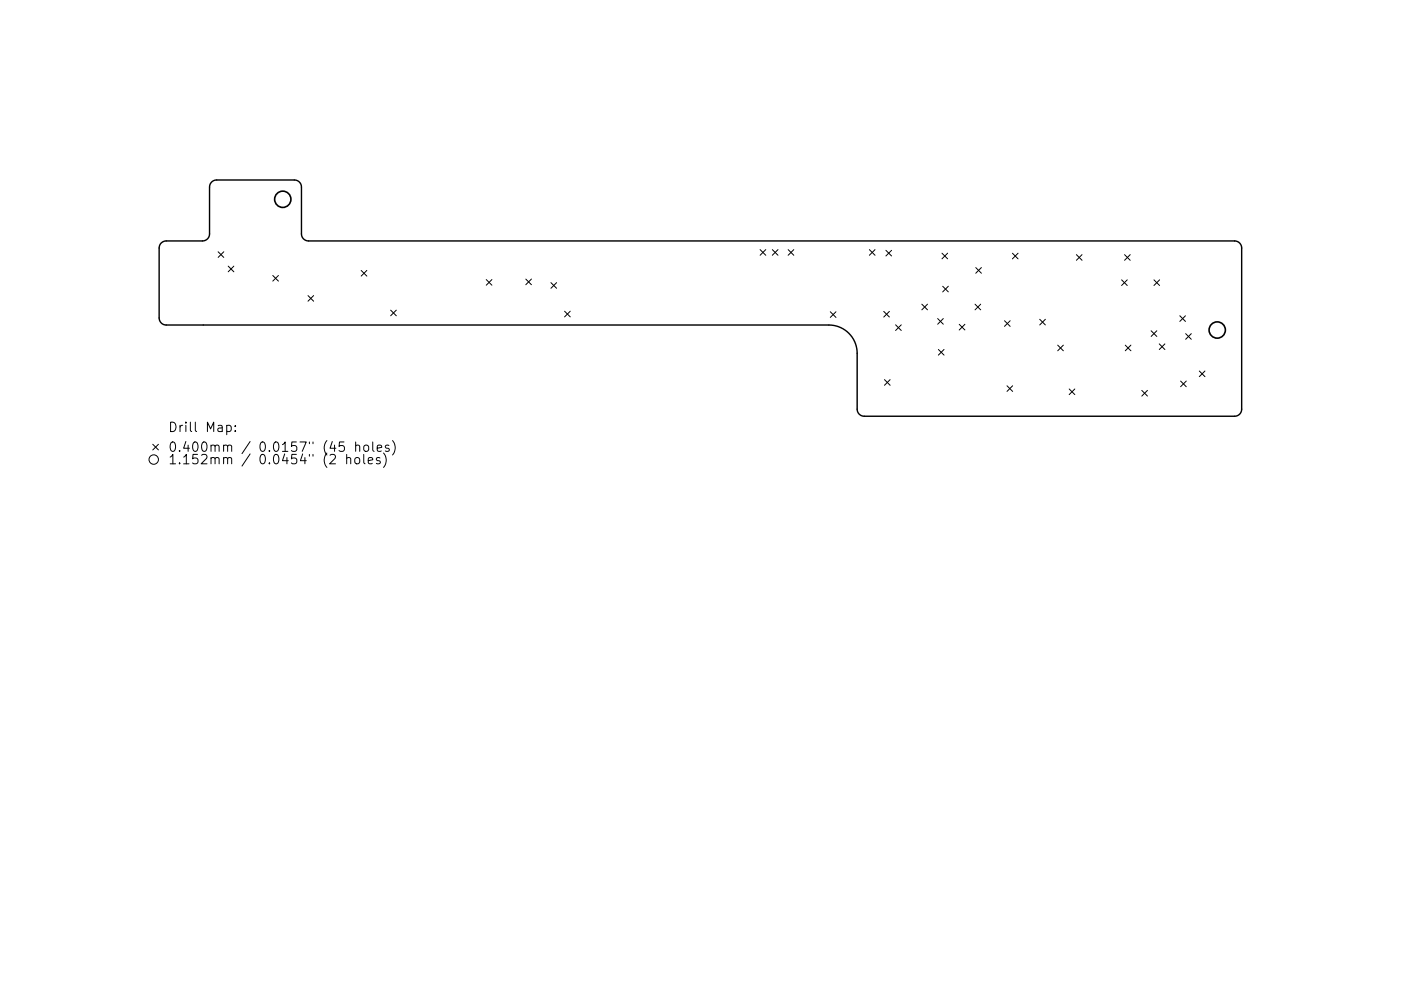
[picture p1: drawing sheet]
<svg xmlns="http://www.w3.org/2000/svg" width="297mm" height="210mm" viewBox="0 0 297 210" stroke-linecap="round" stroke-linejoin="round" font-family="sans-serif">
<defs><g id="words">
<g font-size="2.8">
<text x="35.6" y="91.7">Drill Map:</text>
<text x="35.6" y="95.9">0.400mm / 0.0157&quot; (45 holes)</text>
<text x="35.6" y="98.5">1.152mm / 0.0454&quot; (2 holes)</text>
</g>
</g></defs>
<path d="M44.9 38.6l.4-.3 .6-.1h16.5a1.5 1.5 0 0 1 1.5 1.5v9.9a1.5 1.5 0 0 0 1.5 1.5h196.4a1.5 1.5 0 0 1 1.5 1.5v34.2a1.5 1.5 0 0 1-1.5 1.5h-78.6a1.5 1.5 0 0 1-1.5-1.5v-11.8a6 6 0 0 0-6-6h-140.5a1.5 1.5 0 0 1-1.5-1.5v-14.9a1.5 1.5 0 0 1 1.5-1.5h7.7a1.5 1.5 0 0 0 1.5-1.5v-9.9l.2-.6z" fill="none" stroke="#000" stroke-width=".3"/>
<g fill="none" stroke="#000" stroke-width=".21">
<path d="M46.2 53.4l1.2 1.2M47.4 53.4l-1.2 1.2M48.4 56.5l1.2 1.2M49.6 56.5l-1.2 1.2M57.8 58.4l1.2 1.2M59 58.4l-1.2 1.2M76.6 57.4l1.2 1.2M77.8 57.4l-1.2 1.2M103.1 59.3l1.2 1.2M104.3 59.3l-1.2 1.2M111.5 59.2l1.2 1.2M112.7 59.2l-1.2 1.2"/>
<path d="M116.8 60l1.2 1.2M118 60l-1.2 1.2M161.2 53l1.2 1.2M162.4 53l-1.2 1.2M163.7 53l1.2 1.2M164.9 53l-1.2 1.2M167.1 53l1.2 1.2M168.3 53l-1.2 1.2M184.3 53l1.2 1.2M185.5 53l-1.2 1.2M187.8 53.1l1.2 1.2M189 53.1l-1.2 1.2"/>
<path d="M199.7 53.7l1.2 1.2M200.9 53.7l-1.2 1.2M206.9 56.8l1.2 1.2M208.1 56.8l-1.2 1.2M214.7 53.7l1.2 1.2M215.9 53.7l-1.2 1.2M228.2 54l1.2 1.2M229.4 54l-1.2 1.2M237.8 59.4l1.2 1.2M238.4 54l1.2 1.2M239 59.4l-1.2 1.2M239.6 54l-1.2 1.2"/>
<path d="M244.7 59.4l1.2 1.2M245.9 59.4l-1.2 1.2M65.3 62.7l1.2 1.2M66.5 62.7l-1.2 1.2M82.8 65.8l1.2 1.2M84 65.8l-1.2 1.2M119.7 66l1.2 1.2M120.9 66l-1.2 1.2M176 66.1l1.2 1.2M177.2 66.1l-1.2 1.2M187.4 66.1l1.2 1.2M188.6 66.1l-1.2 1.2"/>
<path d="M189.9 68.9l1.2 1.2M191.1 68.9l-1.2 1.2M195.4 64.5l1.2 1.2M196.6 64.5l-1.2 1.2M198.8 67.6l1.2 1.2M199 74.1l1.2 1.2M199.9 60.7l1.2 1.2M200 67.6l-1.2 1.2M200.2 74.1l-1.2 1.2M201.1 60.7l-1.2 1.2M203.4 68.8l1.2 1.2M204.6 68.8l-1.2 1.2"/>
<path d="M206.7 64.5l1.2 1.2M207.9 64.5l-1.2 1.2M213 68l1.2 1.2M214.2 68l-1.2 1.2M220.4 67.7l1.2 1.2M221.6 67.7l-1.2 1.2M224.3 73.2l1.2 1.2M225.5 73.2l-1.2 1.2M238.6 73.2l1.2 1.2M239.8 73.2l-1.2 1.2M244.1 70.2l1.2 1.2M245.3 70.2l-1.2 1.2"/>
<path d="M245.8 73l1.2 1.2M247 73l-1.2 1.2M250.1 67l1.2 1.2M251.3 67l-1.2 1.2M251.4 70.8l1.2 1.2M252.6 70.8l-1.2 1.2M254.3 78.7l1.2 1.2M255.5 78.7l-1.2 1.2M32.4 94.3l1.2 1.2M33.6 94.3l-1.2 1.2M48.1 90.3l.5-.1 .4 .4v.6l-.2 .3h-.7M49.9 91.4v.2"/>
<path d="M49.9 90.3v.2M72.9 93.8h-.9l-.1 .9 .3-.2 .6 .1 .2 .3-.1 .7-.3 .2h-.4l-.3-.2M73.5 97.3a.5 .5 0 0 1 .9 .1v1M73.5 96.4v2M75.3 97.3a.54 .54 0 0 1 .5-.2 .54 .54 0 0 1 .5 .4v.5a.54 .54 0 0 1-.6 .4 .54 .54 0 0 1-.5-.4zM75.4 94.6a.5 .5 0 0 1 .9 .1v1.1M75.4 93.8v2M77.1 96.4v1.7l.3 .3M77.2 94.6a.54 .54 0 0 1 .6-.2 .54 .54 0 0 1 .4 .4v.6a.54 .54 0 0 1-.6 .4 .54 .54 0 0 1-.5-.4zM78.1 97.7l.9-.2-.1-.3-.5-.1-.3 .3 .1 .9h.7M79 93.8v1.7l.3 .3M80 95.1l.9-.2-.1-.4-.5-.1-.3 .3 .1 1h.7"/>
<path d="M80.6 97.2l-.5-.1-.3 .3 .1 .2 .7 .2v.5h-.8M81.3 96.1a2.29 2.29 0 0 1 0 3.1M82.5 94.5l-.5-.1-.3 .3 .1 .3 .7 .2v.5h-.8M83.2 93.5a2.29 2.29 0 0 1 0 3M187.5 80.5l1.2 1.2M188.7 80.5l-1.2 1.2M213.5 81.8l1.2 1.2M214.7 81.8l-1.2 1.2M226.7 82.5l1.2 1.2M227.9 82.5l-1.2 1.2M242.1 82.8l1.2 1.2M243.3 82.8l-1.2 1.2"/>
<path d="M250.3 80.8l1.2 1.2M251.5 80.8l-1.2 1.2"/>
<circle cx="32.6" cy="97.5" r="1"/>
</g>
<g fill="none" stroke="#000" stroke-width=".35">
<circle cx="60" cy="42.3" r="1.73"/>
<circle cx="258.1" cy="70" r="1.73"/>
</g>
<use href="#words"/>
</svg>
